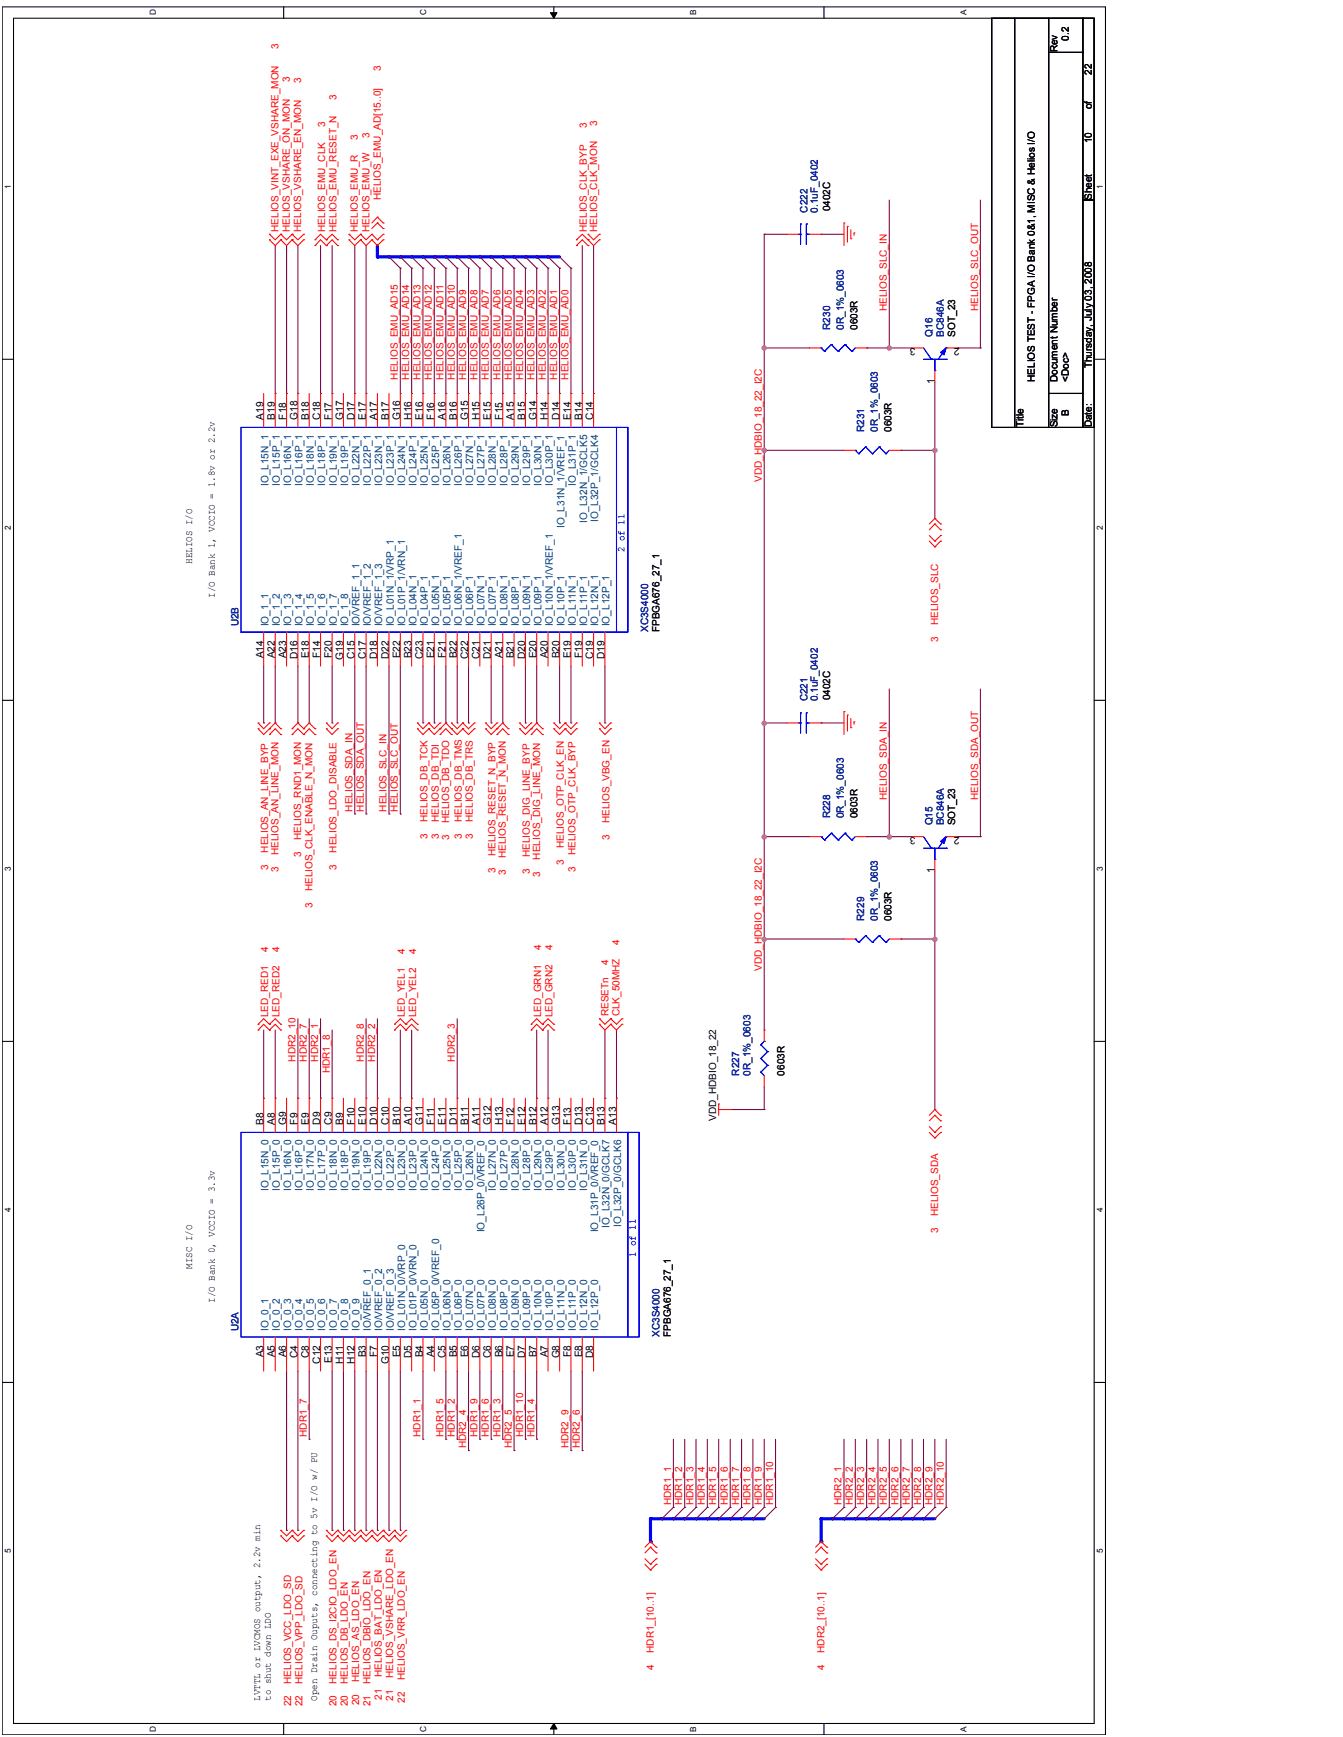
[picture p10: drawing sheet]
<svg xmlns="http://www.w3.org/2000/svg" width="216mm" height="279mm" viewBox="0 0 216 279" stroke-linecap="round" stroke-linejoin="round" font-family="sans-serif">
<defs><g id="words">
<g font-size="1.7">
<text x="147.2" y="56" transform="rotate(-180 147.2 56)">3</text>
<text x="154.3" y="56" transform="rotate(-180 154.3 56)">2</text>
<text x="150.2" y="61.8" transform="rotate(-90 150.2 61.8)">1</text>
<text x="42.3" y="67.5" transform="rotate(-90 42.3 67.5)">A19</text>
<text x="44.2" y="67.5" transform="rotate(-90 44.2 67.5)">B19</text>
<text x="46" y="67.5" transform="rotate(-90 46 67.5)">F18</text>
<text x="47.8" y="67.5" transform="rotate(-90 47.8 67.5)">G18</text>
<text x="49.7" y="67.5" transform="rotate(-90 49.7 67.5)">B18</text>
<text x="51.5" y="67.5" transform="rotate(-90 51.5 67.5)">C18</text>
<text x="53.3" y="67.5" transform="rotate(-90 53.3 67.5)">F17</text>
<text x="55.2" y="67.5" transform="rotate(-90 55.2 67.5)">G17</text>
<text x="57" y="67.5" transform="rotate(-90 57 67.5)">D17</text>
<text x="58.8" y="67.5" transform="rotate(-90 58.8 67.5)">E17</text>
<text x="60.6" y="67.5" transform="rotate(-90 60.6 67.5)">A17</text>
<text x="62.5" y="67.5" transform="rotate(-90 62.5 67.5)">B17</text>
<text x="64.3" y="67.5" transform="rotate(-90 64.3 67.5)">G16</text>
<text x="66.1" y="67.5" transform="rotate(-90 66.1 67.5)">H16</text>
<text x="68" y="67.5" transform="rotate(-90 68 67.5)">E16</text>
<text x="69.8" y="67.5" transform="rotate(-90 69.8 67.5)">F16</text>
<text x="71.6" y="67.5" transform="rotate(-90 71.6 67.5)">A16</text>
<text x="73.5" y="67.5" transform="rotate(-90 73.5 67.5)">B16</text>
<text x="75.3" y="67.5" transform="rotate(-90 75.3 67.5)">G15</text>
<text x="77.1" y="67.5" transform="rotate(-90 77.1 67.5)">H15</text>
<text x="78.9" y="67.5" transform="rotate(-90 78.9 67.5)">E15</text>
<text x="80.8" y="67.5" transform="rotate(-90 80.8 67.5)">F15</text>
<text x="82.6" y="67.5" transform="rotate(-90 82.6 67.5)">A15</text>
<text x="84.4" y="67.5" transform="rotate(-90 84.4 67.5)">B15</text>
<text x="86.2" y="67.5" transform="rotate(-90 86.2 67.5)">G14</text>
<text x="88.1" y="67.5" transform="rotate(-90 88.1 67.5)">H14</text>
<text x="89.9" y="67.5" transform="rotate(-90 89.9 67.5)">D14</text>
<text x="91.7" y="67.5" transform="rotate(-90 91.7 67.5)">E14</text>
<text x="93.6" y="67.5" transform="rotate(-90 93.6 67.5)">B14</text>
<text x="95.4" y="67.5" transform="rotate(-90 95.4 67.5)">C14</text>
<text x="42.3" y="105.9" transform="rotate(-90 42.3 105.9)">A14</text>
<text x="44.2" y="105.9" transform="rotate(-90 44.2 105.9)">A22</text>
<text x="46" y="105.9" transform="rotate(-90 46 105.9)">A23</text>
<text x="47.8" y="106" transform="rotate(-90 47.8 106)">D16</text>
<text x="49.7" y="105.9" transform="rotate(-90 49.7 105.9)">E18</text>
<text x="51.5" y="105.8" transform="rotate(-90 51.5 105.8)">F14</text>
<text x="53.3" y="105.8" transform="rotate(-90 53.3 105.8)">F20</text>
<text x="55.2" y="106.1" transform="rotate(-90 55.2 106.1)">G19</text>
<text x="57" y="106" transform="rotate(-90 57 106)">C15</text>
<text x="58.8" y="106" transform="rotate(-90 58.8 106)">C17</text>
<text x="60.6" y="106" transform="rotate(-90 60.6 106)">D18</text>
<text x="62.5" y="106" transform="rotate(-90 62.5 106)">D22</text>
<text x="64.3" y="105.9" transform="rotate(-90 64.3 105.9)">E22</text>
<text x="66.1" y="105.9" transform="rotate(-90 66.1 105.9)">B23</text>
<text x="68" y="106" transform="rotate(-90 68 106)">C23</text>
<text x="69.8" y="105.9" transform="rotate(-90 69.8 105.9)">E21</text>
<text x="71.6" y="105.8" transform="rotate(-90 71.6 105.8)">F21</text>
<text x="73.5" y="105.9" transform="rotate(-90 73.5 105.9)">B22</text>
<text x="75.3" y="106" transform="rotate(-90 75.3 106)">C22</text>
<text x="77.1" y="106" transform="rotate(-90 77.1 106)">C21</text>
<text x="78.9" y="106" transform="rotate(-90 78.9 106)">D21</text>
<text x="80.8" y="105.9" transform="rotate(-90 80.8 105.9)">A21</text>
<text x="82.6" y="105.9" transform="rotate(-90 82.6 105.9)">B21</text>
<text x="84.4" y="106" transform="rotate(-90 84.4 106)">D20</text>
<text x="86.2" y="105.9" transform="rotate(-90 86.2 105.9)">E20</text>
<text x="88.1" y="105.9" transform="rotate(-90 88.1 105.9)">A20</text>
<text x="89.9" y="105.9" transform="rotate(-90 89.9 105.9)">B20</text>
<text x="91.7" y="105.9" transform="rotate(-90 91.7 105.9)">E19</text>
<text x="93.6" y="105.8" transform="rotate(-90 93.6 105.8)">F19</text>
<text x="95.4" y="106" transform="rotate(-90 95.4 106)">C19</text>
<text x="97.2" y="106" transform="rotate(-90 97.2 106)">D19</text>
<text x="147.2" y="134.6" transform="rotate(-180 147.2 134.6)">3</text>
<text x="154.3" y="134.6" transform="rotate(-180 154.3 134.6)">2</text>
<text x="150.2" y="140.5" transform="rotate(-90 150.2 140.5)">1</text>
<text x="42.3" y="180.9" transform="rotate(-90 42.3 180.9)">B8</text>
<text x="44.2" y="180.9" transform="rotate(-90 44.2 180.9)">A8</text>
<text x="46" y="180.9" transform="rotate(-90 46 180.9)">G9</text>
<text x="47.8" y="180.9" transform="rotate(-90 47.8 180.9)">F9</text>
<text x="49.7" y="180.9" transform="rotate(-90 49.7 180.9)">E9</text>
<text x="51.5" y="180.9" transform="rotate(-90 51.5 180.9)">D9</text>
<text x="53.3" y="180.9" transform="rotate(-90 53.3 180.9)">C9</text>
<text x="55.2" y="180.9" transform="rotate(-90 55.2 180.9)">B9</text>
<text x="57" y="180.9" transform="rotate(-90 57 180.9)">F10</text>
<text x="58.8" y="180.9" transform="rotate(-90 58.8 180.9)">E10</text>
<text x="60.6" y="180.9" transform="rotate(-90 60.6 180.9)">D10</text>
<text x="62.5" y="180.9" transform="rotate(-90 62.5 180.9)">C10</text>
<text x="64.3" y="180.9" transform="rotate(-90 64.3 180.9)">B10</text>
<text x="66.1" y="180.9" transform="rotate(-90 66.1 180.9)">A10</text>
<text x="68" y="180.9" transform="rotate(-90 68 180.9)">G11</text>
<text x="69.8" y="180.9" transform="rotate(-90 69.8 180.9)">F11</text>
<text x="71.6" y="180.9" transform="rotate(-90 71.6 180.9)">E11</text>
<text x="73.5" y="180.9" transform="rotate(-90 73.5 180.9)">D11</text>
<text x="75.3" y="180.9" transform="rotate(-90 75.3 180.9)">B11</text>
<text x="77.1" y="180.9" transform="rotate(-90 77.1 180.9)">A11</text>
<text x="78.9" y="180.9" transform="rotate(-90 78.9 180.9)">G12</text>
<text x="80.8" y="180.9" transform="rotate(-90 80.8 180.9)">H13</text>
<text x="82.6" y="180.9" transform="rotate(-90 82.6 180.9)">F12</text>
<text x="84.4" y="180.9" transform="rotate(-90 84.4 180.9)">E12</text>
<text x="86.2" y="180.9" transform="rotate(-90 86.2 180.9)">B12</text>
<text x="88.1" y="180.9" transform="rotate(-90 88.1 180.9)">A12</text>
<text x="89.9" y="180.9" transform="rotate(-90 89.9 180.9)">G13</text>
<text x="91.7" y="180.9" transform="rotate(-90 91.7 180.9)">F13</text>
<text x="93.6" y="180.9" transform="rotate(-90 93.6 180.9)">D13</text>
<text x="95.4" y="180.9" transform="rotate(-90 95.4 180.9)">C13</text>
<text x="97.2" y="180.9" transform="rotate(-90 97.2 180.9)">B13</text>
<text x="99.1" y="180.9" transform="rotate(-90 99.1 180.9)">A13</text>
<text x="42.3" y="218.3" transform="rotate(-90 42.3 218.3)">A3</text>
<text x="44.2" y="218.3" transform="rotate(-90 44.2 218.3)">A5</text>
<text x="46" y="218.3" transform="rotate(-90 46 218.3)">A6</text>
<text x="47.8" y="218.4" transform="rotate(-90 47.8 218.4)">C4</text>
<text x="49.7" y="218.4" transform="rotate(-90 49.7 218.4)">C8</text>
<text x="51.5" y="219.4" transform="rotate(-90 51.5 219.4)">C12</text>
<text x="53.3" y="219.3" transform="rotate(-90 53.3 219.3)">E13</text>
<text x="55.2" y="219.4" transform="rotate(-90 55.2 219.4)">H11</text>
<text x="57" y="219.4" transform="rotate(-90 57 219.4)">H12</text>
<text x="58.8" y="218.3" transform="rotate(-90 58.8 218.3)">B3</text>
<text x="60.6" y="218.3" transform="rotate(-90 60.6 218.3)">F7</text>
<text x="62.5" y="219.4" transform="rotate(-90 62.5 219.4)">G10</text>
<text x="64.3" y="218.3" transform="rotate(-90 64.3 218.3)">E5</text>
<text x="66.1" y="218.4" transform="rotate(-90 66.1 218.4)">D5</text>
<text x="68" y="218.3" transform="rotate(-90 68 218.3)">B4</text>
<text x="69.8" y="218.3" transform="rotate(-90 69.8 218.3)">A4</text>
<text x="71.6" y="218.4" transform="rotate(-90 71.6 218.4)">C5</text>
<text x="73.5" y="218.3" transform="rotate(-90 73.5 218.3)">B5</text>
<text x="75.3" y="218.3" transform="rotate(-90 75.3 218.3)">E6</text>
<text x="77.1" y="218.4" transform="rotate(-90 77.1 218.4)">D6</text>
<text x="78.9" y="218.4" transform="rotate(-90 78.9 218.4)">C6</text>
<text x="80.8" y="218.3" transform="rotate(-90 80.8 218.3)">B6</text>
<text x="82.6" y="218.3" transform="rotate(-90 82.6 218.3)">E7</text>
<text x="84.4" y="218.4" transform="rotate(-90 84.4 218.4)">D7</text>
<text x="86.2" y="218.3" transform="rotate(-90 86.2 218.3)">B7</text>
<text x="88.1" y="218.3" transform="rotate(-90 88.1 218.3)">A7</text>
<text x="89.9" y="218.5" transform="rotate(-90 89.9 218.5)">G8</text>
<text x="91.7" y="218.3" transform="rotate(-90 91.7 218.3)">F8</text>
<text x="93.6" y="218.3" transform="rotate(-90 93.6 218.3)">E8</text>
<text x="95.4" y="218.4" transform="rotate(-90 95.4 218.4)">D8</text>
</g>
<g font-size="1.7" fill="#004080">
<text x="43.1" y="78.2" transform="rotate(-90 43.1 78.2)">IO_L15N_1</text>
<text x="45" y="78.1" transform="rotate(-90 45 78.1)">IO_L15P_1</text>
<text x="46.8" y="78.2" transform="rotate(-90 46.8 78.2)">IO_L16N_1</text>
<text x="48.7" y="78.1" transform="rotate(-90 48.7 78.1)">IO_L16P_1</text>
<text x="50.5" y="78.2" transform="rotate(-90 50.5 78.2)">IO_L18N_1</text>
<text x="52.3" y="78.1" transform="rotate(-90 52.3 78.1)">IO_L18P_1</text>
<text x="54.2" y="78.2" transform="rotate(-90 54.2 78.2)">IO_L19N_1</text>
<text x="56" y="78.1" transform="rotate(-90 56 78.1)">IO_L19P_1</text>
<text x="57.8" y="78.2" transform="rotate(-90 57.8 78.2)">IO_L22N_1</text>
<text x="59.6" y="78.1" transform="rotate(-90 59.6 78.1)">IO_L22P_1</text>
<text x="61.4" y="78.2" transform="rotate(-90 61.4 78.2)">IO_L23N_1</text>
<text x="63.3" y="78.1" transform="rotate(-90 63.3 78.1)">IO_L23P_1</text>
<text x="65.1" y="78.2" transform="rotate(-90 65.1 78.2)">IO_L24N_1</text>
<text x="66.9" y="78.1" transform="rotate(-90 66.9 78.1)">IO_L24P_1</text>
<text x="68.8" y="78.2" transform="rotate(-90 68.8 78.2)">IO_L25N_1</text>
<text x="70.6" y="78.1" transform="rotate(-90 70.6 78.1)">IO_L25P_1</text>
<text x="72.4" y="78.2" transform="rotate(-90 72.4 78.2)">IO_L26N_1</text>
<text x="74.3" y="78.1" transform="rotate(-90 74.3 78.1)">IO_L26P_1</text>
<text x="76.1" y="78.2" transform="rotate(-90 76.1 78.2)">IO_L27N_1</text>
<text x="77.9" y="78.1" transform="rotate(-90 77.9 78.1)">IO_L27P_1</text>
<text x="79.7" y="78.2" transform="rotate(-90 79.7 78.2)">IO_L28N_1</text>
<text x="81.6" y="78.1" transform="rotate(-90 81.6 78.1)">IO_L28P_1</text>
<text x="83.4" y="78.2" transform="rotate(-90 83.4 78.2)">IO_L29N_1</text>
<text x="85.2" y="78.1" transform="rotate(-90 85.2 78.1)">IO_L29P_1</text>
<text x="87" y="78.2" transform="rotate(-90 87 78.2)">IO_L30N_1</text>
<text x="88.9" y="78.1" transform="rotate(-90 88.9 78.1)">IO_L30P_1</text>
<text x="92.5" y="78.1" transform="rotate(-90 92.5 78.1)">IO_L31P_1</text>
<text x="96.2" y="84" transform="rotate(-90 96.2 84)">IO_L32P_1/GCLK4</text>
<text x="90.7" y="84.9" transform="rotate(-90 90.7 84.9)">IO_L31N_1/VREF_1</text>
<text x="94.4" y="84.1" transform="rotate(-90 94.4 84.1)">IO_L32N_1/GCLK5</text>
<text x="43.1" y="100.8" transform="rotate(-90 43.1 100.8)">IO_1_1</text>
<text x="45" y="100.8" transform="rotate(-90 45 100.8)">IO_1_2</text>
<text x="46.8" y="100.8" transform="rotate(-90 46.8 100.8)">IO_1_3</text>
<text x="48.7" y="100.8" transform="rotate(-90 48.7 100.8)">IO_1_4</text>
<text x="50.5" y="100.8" transform="rotate(-90 50.5 100.8)">IO_1_5</text>
<text x="52.3" y="100.8" transform="rotate(-90 52.3 100.8)">IO_1_6</text>
<text x="54.2" y="100.8" transform="rotate(-90 54.2 100.8)">IO_1_7</text>
<text x="56" y="100.8" transform="rotate(-90 56 100.8)">IO_1_8</text>
<text x="57.8" y="100.8" transform="rotate(-90 57.8 100.8)">IO/VREF_1_1</text>
<text x="59.6" y="100.8" transform="rotate(-90 59.6 100.8)">IO/VREF_1_2</text>
<text x="61.4" y="100.8" transform="rotate(-90 61.4 100.8)">IO/VREF_1_3</text>
<text x="63.3" y="100.8" transform="rotate(-90 63.3 100.8)">IO_L01N_1/VRP_1</text>
<text x="65.1" y="100.8" transform="rotate(-90 65.1 100.8)">IO_L01P_1/VRN_1</text>
<text x="66.9" y="100.8" transform="rotate(-90 66.9 100.8)">IO_L04N_1</text>
<text x="68.8" y="100.8" transform="rotate(-90 68.8 100.8)">IO_L04P_1</text>
<text x="70.6" y="100.8" transform="rotate(-90 70.6 100.8)">IO_L05N_1</text>
<text x="72.4" y="100.8" transform="rotate(-90 72.4 100.8)">IO_L05P_1</text>
<text x="74.3" y="100.8" transform="rotate(-90 74.3 100.8)">IO_L06N_1/VREF_1</text>
<text x="76.1" y="100.8" transform="rotate(-90 76.1 100.8)">IO_L06P_1</text>
<text x="77.9" y="100.8" transform="rotate(-90 77.9 100.8)">IO_L07N_1</text>
<text x="79.7" y="100.8" transform="rotate(-90 79.7 100.8)">IO_L07P_1</text>
<text x="81.6" y="100.8" transform="rotate(-90 81.6 100.8)">IO_L08N_1</text>
<text x="83.4" y="100.8" transform="rotate(-90 83.4 100.8)">IO_L08P_1</text>
<text x="85.2" y="100.8" transform="rotate(-90 85.2 100.8)">IO_L09N_1</text>
<text x="87" y="100.8" transform="rotate(-90 87 100.8)">IO_L09P_1</text>
<text x="88.9" y="100.8" transform="rotate(-90 88.9 100.8)">IO_L10N_1/VREF_1</text>
<text x="90.7" y="100.8" transform="rotate(-90 90.7 100.8)">IO_L10P_1</text>
<text x="92.5" y="100.8" transform="rotate(-90 92.5 100.8)">IO_L11N_1</text>
<text x="94.4" y="100.8" transform="rotate(-90 94.4 100.8)">IO_L11P_1</text>
<text x="96.2" y="100.8" transform="rotate(-90 96.2 100.8)">IO_L12N_1</text>
<text x="98" y="100.8" transform="rotate(-90 98 100.8)">IO_L12P_1</text>
<text x="43.1" y="191.6" transform="rotate(-90 43.1 191.6)">IO_L15N_0</text>
<text x="45" y="191.5" transform="rotate(-90 45 191.5)">IO_L15P_0</text>
<text x="46.8" y="191.6" transform="rotate(-90 46.8 191.6)">IO_L16N_0</text>
<text x="48.7" y="191.5" transform="rotate(-90 48.7 191.5)">IO_L16P_0</text>
<text x="50.5" y="191.6" transform="rotate(-90 50.5 191.6)">IO_L17N_0</text>
<text x="52.3" y="191.5" transform="rotate(-90 52.3 191.5)">IO_L17P_0</text>
<text x="54.2" y="191.6" transform="rotate(-90 54.2 191.6)">IO_L18N_0</text>
<text x="56" y="191.5" transform="rotate(-90 56 191.5)">IO_L18P_0</text>
<text x="57.8" y="191.6" transform="rotate(-90 57.8 191.6)">IO_L19N_0</text>
<text x="59.6" y="191.5" transform="rotate(-90 59.6 191.5)">IO_L19P_0</text>
<text x="61.4" y="191.6" transform="rotate(-90 61.4 191.6)">IO_L22N_0</text>
<text x="63.3" y="191.5" transform="rotate(-90 63.3 191.5)">IO_L22P_0</text>
<text x="65.1" y="191.6" transform="rotate(-90 65.1 191.6)">IO_L23N_0</text>
<text x="66.9" y="191.5" transform="rotate(-90 66.9 191.5)">IO_L23P_0</text>
<text x="68.8" y="191.6" transform="rotate(-90 68.8 191.6)">IO_L24N_0</text>
<text x="70.6" y="191.5" transform="rotate(-90 70.6 191.5)">IO_L24P_0</text>
<text x="72.4" y="191.6" transform="rotate(-90 72.4 191.6)">IO_L25N_0</text>
<text x="74.3" y="191.5" transform="rotate(-90 74.3 191.5)">IO_L25P_0</text>
<text x="76.1" y="191.6" transform="rotate(-90 76.1 191.6)">IO_L26N_0</text>
<text x="79.7" y="191.6" transform="rotate(-90 79.7 191.6)">IO_L27N_0</text>
<text x="81.6" y="191.5" transform="rotate(-90 81.6 191.5)">IO_L27P_0</text>
<text x="83.4" y="191.6" transform="rotate(-90 83.4 191.6)">IO_L28N_0</text>
<text x="85.2" y="191.5" transform="rotate(-90 85.2 191.5)">IO_L28P_0</text>
<text x="87" y="191.6" transform="rotate(-90 87 191.6)">IO_L29N_0</text>
<text x="88.9" y="191.5" transform="rotate(-90 88.9 191.5)">IO_L29P_0</text>
<text x="90.7" y="191.6" transform="rotate(-90 90.7 191.6)">IO_L30N_0</text>
<text x="92.5" y="191.5" transform="rotate(-90 92.5 191.5)">IO_L30P_0</text>
<text x="94.4" y="191.6" transform="rotate(-90 94.4 191.6)">IO_L31N_0</text>
<text x="98" y="197.5" transform="rotate(-90 98 197.5)">IO_L32N_0/GCLK7</text>
<text x="99.9" y="197.4" transform="rotate(-90 99.9 197.4)">IO_L32P_0/GCLK6</text>
<text x="77.9" y="198.2" transform="rotate(-90 77.9 198.2)">IO_L26P_0/VREF_0</text>
<text x="96.2" y="198.2" transform="rotate(-90 96.2 198.2)">IO_L31P_0/VREF_0</text>
<text x="43.1" y="214.1" transform="rotate(-90 43.1 214.1)">IO_0_1</text>
<text x="45" y="214.1" transform="rotate(-90 45 214.1)">IO_0_2</text>
<text x="46.8" y="214.1" transform="rotate(-90 46.8 214.1)">IO_0_3</text>
<text x="48.7" y="214.1" transform="rotate(-90 48.7 214.1)">IO_0_4</text>
<text x="50.5" y="214.1" transform="rotate(-90 50.5 214.1)">IO_0_5</text>
<text x="52.3" y="214.1" transform="rotate(-90 52.3 214.1)">IO_0_6</text>
<text x="54.2" y="214.1" transform="rotate(-90 54.2 214.1)">IO_0_7</text>
<text x="56" y="214.1" transform="rotate(-90 56 214.1)">IO_0_8</text>
<text x="57.8" y="214.1" transform="rotate(-90 57.8 214.1)">IO_0_9</text>
<text x="59.6" y="214.1" transform="rotate(-90 59.6 214.1)">IO/VREF_0_1</text>
<text x="61.4" y="214.1" transform="rotate(-90 61.4 214.1)">IO/VREF_0_2</text>
<text x="63.3" y="214.1" transform="rotate(-90 63.3 214.1)">IO/VREF_0_3</text>
<text x="65.1" y="214.1" transform="rotate(-90 65.1 214.1)">IO_L01N_0/VRP_0</text>
<text x="66.9" y="214.1" transform="rotate(-90 66.9 214.1)">IO_L01P_0/VRN_0</text>
<text x="68.8" y="214.1" transform="rotate(-90 68.8 214.1)">IO_L05N_0</text>
<text x="70.6" y="214.1" transform="rotate(-90 70.6 214.1)">IO_L05P_0/VREF_0</text>
<text x="72.4" y="214.1" transform="rotate(-90 72.4 214.1)">IO_L06N_0</text>
<text x="74.3" y="214.1" transform="rotate(-90 74.3 214.1)">IO_L06P_0</text>
<text x="76.1" y="214.1" transform="rotate(-90 76.1 214.1)">IO_L07N_0</text>
<text x="77.9" y="214.1" transform="rotate(-90 77.9 214.1)">IO_L07P_0</text>
<text x="79.7" y="214.1" transform="rotate(-90 79.7 214.1)">IO_L08N_0</text>
<text x="81.6" y="214.1" transform="rotate(-90 81.6 214.1)">IO_L08P_0</text>
<text x="83.4" y="214.1" transform="rotate(-90 83.4 214.1)">IO_L09N_0</text>
<text x="85.2" y="214.1" transform="rotate(-90 85.2 214.1)">IO_L09P_0</text>
<text x="87" y="214.1" transform="rotate(-90 87 214.1)">IO_L10N_0</text>
<text x="88.9" y="214.1" transform="rotate(-90 88.9 214.1)">IO_L10P_0</text>
<text x="90.7" y="214.1" transform="rotate(-90 90.7 214.1)">IO_L11N_0</text>
<text x="92.5" y="214.1" transform="rotate(-90 92.5 214.1)">IO_L11P_0</text>
<text x="94.4" y="214.1" transform="rotate(-90 94.4 214.1)">IO_L12N_0</text>
<text x="96.2" y="214.1" transform="rotate(-90 96.2 214.1)">IO_L12P_0</text>
</g>
<g font-size="1.6" fill="#f00">
<text x="44.8" y="7.9" transform="rotate(-90 44.8 7.9)">3</text>
<text x="61.2" y="11.4" transform="rotate(-90 61.2 11.4)">3</text>
<text x="46.6" y="13.2" transform="rotate(-90 46.6 13.2)">3</text>
<text x="48.4" y="13.3" transform="rotate(-90 48.4 13.3)">3</text>
<text x="54.1" y="16.1" transform="rotate(-90 54.1 16.1)">3</text>
<text x="52.2" y="20.5" transform="rotate(-90 52.2 20.5)">3</text>
<text x="57.5" y="22.5" transform="rotate(-90 57.5 22.5)">3</text>
<text x="59.4" y="22.1" transform="rotate(-90 59.4 22.1)">3</text>
<text x="94.3" y="20.7" transform="rotate(-90 94.3 20.7)">3</text>
<text x="96" y="20.3" transform="rotate(-90 96 20.3)">3</text>
<text x="61.2" y="32.2" transform="rotate(-90 61.2 32.2)">HELIOS_EMU_AD[15..0]</text>
<text x="44.8" y="37.3" transform="rotate(-90 44.8 37.3)">HELIOS_VINT_EXE_VSHARE_MON</text>
<text x="46.6" y="37.3" transform="rotate(-90 46.6 37.3)">HELIOS_VSHARE_ON_MON</text>
<text x="48.4" y="37.3" transform="rotate(-90 48.4 37.3)">HELIOS_VSHARE_EN_MON</text>
<text x="52.2" y="37.3" transform="rotate(-90 52.2 37.3)">HELIOS_EMU_CLK</text>
<text x="54.1" y="37.3" transform="rotate(-90 54.1 37.3)">HELIOS_EMU_RESET_N</text>
<text x="57.5" y="37.3" transform="rotate(-90 57.5 37.3)">HELIOS_EMU_R</text>
<text x="59.4" y="37.3" transform="rotate(-90 59.4 37.3)">HELIOS_EMU_W</text>
<text x="94.3" y="37.3" transform="rotate(-90 94.3 37.3)">HELIOS_CLK_BYP</text>
<text x="96" y="37.3" transform="rotate(-90 96 37.3)">HELIOS_CLK_MON</text>
<text x="142.6" y="50.1" transform="rotate(-90 142.6 50.1)">HELIOS_SLC_IN</text>
<text x="157.2" y="50.1" transform="rotate(-90 157.2 50.1)">HELIOS_SLC_OUT</text>
<text x="64" y="61" transform="rotate(-90 64 61)">HELIOS_EMU_AD15</text>
<text x="65.8" y="61" transform="rotate(-90 65.8 61)">HELIOS_EMU_AD14</text>
<text x="67.6" y="61" transform="rotate(-90 67.6 61)">HELIOS_EMU_AD13</text>
<text x="69.4" y="61" transform="rotate(-90 69.4 61)">HELIOS_EMU_AD12</text>
<text x="71.3" y="61" transform="rotate(-90 71.3 61)">HELIOS_EMU_AD11</text>
<text x="73.1" y="61" transform="rotate(-90 73.1 61)">HELIOS_EMU_AD10</text>
<text x="74.9" y="61" transform="rotate(-90 74.9 61)">HELIOS_EMU_AD9</text>
<text x="76.8" y="61" transform="rotate(-90 76.8 61)">HELIOS_EMU_AD8</text>
<text x="78.6" y="61" transform="rotate(-90 78.6 61)">HELIOS_EMU_AD7</text>
<text x="80.4" y="61" transform="rotate(-90 80.4 61)">HELIOS_EMU_AD6</text>
<text x="82.3" y="61" transform="rotate(-90 82.3 61)">HELIOS_EMU_AD5</text>
<text x="84.1" y="61" transform="rotate(-90 84.1 61)">HELIOS_EMU_AD4</text>
<text x="85.9" y="61" transform="rotate(-90 85.9 61)">HELIOS_EMU_AD3</text>
<text x="87.7" y="61" transform="rotate(-90 87.7 61)">HELIOS_EMU_AD2</text>
<text x="89.6" y="61" transform="rotate(-90 89.6 61)">HELIOS_EMU_AD1</text>
<text x="91.4" y="61" transform="rotate(-90 91.4 61)">HELIOS_EMU_AD0</text>
<text x="122.5" y="77.5" transform="rotate(-90 122.5 77.5)">VDD_HDBIO_18_22_I2C</text>
<text x="150.8" y="100.6" transform="rotate(-90 150.8 100.6)">HELIOS_SLC</text>
<text x="150.8" y="103.3" transform="rotate(-90 150.8 103.3)">3</text>
<text x="56.7" y="130.6" transform="rotate(-90 56.7 130.6)">HELIOS_SDA_IN</text>
<text x="58.5" y="130.6" transform="rotate(-90 58.5 130.6)">HELIOS_SDA_OUT</text>
<text x="62.2" y="130.6" transform="rotate(-90 62.2 130.6)">HELIOS_SLC_IN</text>
<text x="64" y="130.6" transform="rotate(-90 64 130.6)">HELIOS_SLC_OUT</text>
<text x="142.6" y="128.7" transform="rotate(-90 142.6 128.7)">HELIOS_SDA_IN</text>
<text x="157.2" y="128.7" transform="rotate(-90 157.2 128.7)">HELIOS_SDA_OUT</text>
<text x="43.1" y="137.2" transform="rotate(-90 43.1 137.2)">HELIOS_AN_LINE_BYP</text>
<text x="44.8" y="137.5" transform="rotate(-90 44.8 137.5)">HELIOS_AN_LINE_MON</text>
<text x="48.4" y="137.9" transform="rotate(-90 48.4 137.9)">3</text>
<text x="48.4" y="135.1" transform="rotate(-90 48.4 135.1)">HELIOS_RND1_MON</text>
<text x="54.1" y="137.2" transform="rotate(-90 54.1 137.2)">HELIOS_LDO_DISABLE</text>
<text x="68.7" y="135" transform="rotate(-90 68.7 135)">3</text>
<text x="68.7" y="132.2" transform="rotate(-90 68.7 132.2)">HELIOS_DB_TCK</text>
<text x="70.5" y="135" transform="rotate(-90 70.5 135)">3</text>
<text x="70.5" y="132.2" transform="rotate(-90 70.5 132.2)">HELIOS_DB_TDI</text>
<text x="72.2" y="135.1" transform="rotate(-90 72.2 135.1)">3</text>
<text x="72.2" y="132.4" transform="rotate(-90 72.2 132.4)">HELIOS_DB_TDO</text>
<text x="74.2" y="135" transform="rotate(-90 74.2 135)">3</text>
<text x="74.2" y="132.2" transform="rotate(-90 74.2 132.2)">HELIOS_DB_TMS</text>
<text x="76" y="135" transform="rotate(-90 76 135)">3</text>
<text x="76" y="132.2" transform="rotate(-90 76 132.2)">HELIOS_DB_TRS</text>
<text x="79.7" y="137.7" transform="rotate(-90 79.7 137.7)">HELIOS_RESET_N_BYP</text>
<text x="85.2" y="137.9" transform="rotate(-90 85.2 137.9)">HELIOS_DIG_LINE_BYP</text>
<text x="90.6" y="136.4" transform="rotate(-90 90.6 136.4)">HELIOS_OTP_CLK_EN</text>
<text x="92.5" y="137.5" transform="rotate(-90 92.5 137.5)">HELIOS_OTP_CLK_BYP</text>
<text x="98" y="135.1" transform="rotate(-90 98 135.1)">3</text>
<text x="98" y="132.4" transform="rotate(-90 98 132.4)">HELIOS_VBG_EN</text>
<text x="43.1" y="139.9" transform="rotate(-90 43.1 139.9)">3</text>
<text x="44.8" y="140.2" transform="rotate(-90 44.8 140.2)">3</text>
<text x="50.3" y="143.4" transform="rotate(-90 50.3 143.4)">HELIOS_CLK_ENABLE_N_MON</text>
<text x="54.1" y="139.9" transform="rotate(-90 54.1 139.9)">3</text>
<text x="79.7" y="140.5" transform="rotate(-90 79.7 140.5)">3</text>
<text x="81.3" y="140.8" transform="rotate(-90 81.3 140.8)">3</text>
<text x="81.3" y="138" transform="rotate(-90 81.3 138)">HELIOS_RESET_N_MON</text>
<text x="85.2" y="140.6" transform="rotate(-90 85.2 140.6)">3</text>
<text x="86.8" y="141" transform="rotate(-90 86.8 141)">3</text>
<text x="86.8" y="138.3" transform="rotate(-90 86.8 138.3)">HELIOS_DIG_LINE_MON</text>
<text x="90.6" y="139.1" transform="rotate(-90 90.6 139.1)">3</text>
<text x="92.5" y="140.2" transform="rotate(-90 92.5 140.2)">3</text>
<text x="50.3" y="146.1" transform="rotate(-90 50.3 146.1)">3</text>
<text x="43.1" y="153.1" transform="rotate(-90 43.1 153.1)">4</text>
<text x="44.9" y="153.1" transform="rotate(-90 44.9 153.1)">4</text>
<text x="65.1" y="153.4" transform="rotate(-90 65.1 153.4)">4</text>
<text x="66.9" y="153.4" transform="rotate(-90 66.9 153.4)">4</text>
<text x="87" y="152.9" transform="rotate(-90 87 152.9)">4</text>
<text x="88.8" y="152.9" transform="rotate(-90 88.8 152.9)">4</text>
<text x="97.8" y="155.3" transform="rotate(-90 97.8 155.3)">4</text>
<text x="99.6" y="152" transform="rotate(-90 99.6 152)">4</text>
<text x="122.5" y="156.2" transform="rotate(-90 122.5 156.2)">VDD_HDBIO_18_22_I2C</text>
<text x="43.1" y="163.7" transform="rotate(-90 43.1 163.7)">LED_RED1</text>
<text x="44.9" y="163.7" transform="rotate(-90 44.9 163.7)">LED_RED2</text>
<text x="65.1" y="163.7" transform="rotate(-90 65.1 163.7)">LED_YEL1</text>
<text x="66.9" y="163.7" transform="rotate(-90 66.9 163.7)">LED_YEL2</text>
<text x="87" y="163.7" transform="rotate(-90 87 163.7)">LED_GRN1</text>
<text x="88.8" y="163.7" transform="rotate(-90 88.8 163.7)">LED_GRN2</text>
<text x="97.8" y="163.5" transform="rotate(-90 97.8 163.5)">RESETn</text>
<text x="99.6" y="163.5" transform="rotate(-90 99.6 163.5)">CLK_50MHZ</text>
<text x="47.5" y="170.8" transform="rotate(-90 47.5 170.8)">HDR2_10</text>
<text x="49.3" y="170.8" transform="rotate(-90 49.3 170.8)">HDR2_7</text>
<text x="51.1" y="170.8" transform="rotate(-90 51.1 170.8)">HDR2_1</text>
<text x="53" y="172.6" transform="rotate(-90 53 172.6)">HDR1_8</text>
<text x="58.5" y="170.8" transform="rotate(-90 58.5 170.8)">HDR2_8</text>
<text x="60.3" y="170.8" transform="rotate(-90 60.3 170.8)">HDR2_2</text>
<text x="73.1" y="170.8" transform="rotate(-90 73.1 170.8)">HDR2_3</text>
<text x="150.8" y="195.7" transform="rotate(-90 150.8 195.7)">HELIOS_SDA</text>
<text x="150.8" y="198.4" transform="rotate(-90 150.8 198.4)">3</text>
<text x="49.3" y="231.1" transform="rotate(-90 49.3 231.1)">HDR1_7</text>
<text x="67.6" y="231.1" transform="rotate(-90 67.6 231.1)">HDR1_1</text>
<text x="71.3" y="231.1" transform="rotate(-90 71.3 231.1)">HDR1_5</text>
<text x="73.1" y="231.1" transform="rotate(-90 73.1 231.1)">HDR1_2</text>
<text x="74.9" y="232.9" transform="rotate(-90 74.9 232.9)">HDR2_4</text>
<text x="76.8" y="231.1" transform="rotate(-90 76.8 231.1)">HDR1_9</text>
<text x="78.6" y="231.1" transform="rotate(-90 78.6 231.1)">HDR1_6</text>
<text x="80.4" y="231.1" transform="rotate(-90 80.4 231.1)">HDR1_3</text>
<text x="82.3" y="232.9" transform="rotate(-90 82.3 232.9)">HDR2_5</text>
<text x="84.1" y="231.1" transform="rotate(-90 84.1 231.1)">HDR1_10</text>
<text x="85.9" y="231.1" transform="rotate(-90 85.9 231.1)">HDR1_4</text>
<text x="91.4" y="232.9" transform="rotate(-90 91.4 232.9)">HDR2_9</text>
<text x="93.2" y="232.9" transform="rotate(-90 93.2 232.9)">HDR2_6</text>
<text x="107.9" y="242.1" transform="rotate(-90 107.9 242.1)">HDR1_1</text>
<text x="109.7" y="242.1" transform="rotate(-90 109.7 242.1)">HDR1_2</text>
<text x="111.5" y="242.1" transform="rotate(-90 111.5 242.1)">HDR1_3</text>
<text x="113.3" y="242.1" transform="rotate(-90 113.3 242.1)">HDR1_4</text>
<text x="115.2" y="242.1" transform="rotate(-90 115.2 242.1)">HDR1_5</text>
<text x="117" y="242.1" transform="rotate(-90 117 242.1)">HDR1_6</text>
<text x="118.8" y="242.1" transform="rotate(-90 118.8 242.1)">HDR1_7</text>
<text x="120.7" y="242.1" transform="rotate(-90 120.7 242.1)">HDR1_8</text>
<text x="122.5" y="242.1" transform="rotate(-90 122.5 242.1)">HDR1_9</text>
<text x="124.3" y="242.1" transform="rotate(-90 124.3 242.1)">HDR1_10</text>
<text x="135.3" y="242.1" transform="rotate(-90 135.3 242.1)">HDR2_1</text>
<text x="137.1" y="242.1" transform="rotate(-90 137.1 242.1)">HDR2_2</text>
<text x="138.9" y="242.1" transform="rotate(-90 138.9 242.1)">HDR2_3</text>
<text x="140.8" y="242.1" transform="rotate(-90 140.8 242.1)">HDR2_4</text>
<text x="142.6" y="242.1" transform="rotate(-90 142.6 242.1)">HDR2_5</text>
<text x="144.4" y="242.1" transform="rotate(-90 144.4 242.1)">HDR2_6</text>
<text x="146.3" y="242.1" transform="rotate(-90 146.3 242.1)">HDR2_7</text>
<text x="148.1" y="242.1" transform="rotate(-90 148.1 242.1)">HDR2_8</text>
<text x="149.9" y="242.1" transform="rotate(-90 149.9 242.1)">HDR2_9</text>
<text x="151.7" y="242.1" transform="rotate(-90 151.7 242.1)">HDR2_10</text>
<text x="61.4" y="269.7" transform="rotate(-90 61.4 269.7)">HELIOS_BAT_LDO_EN</text>
<text x="63.2" y="269.9" transform="rotate(-90 63.2 269.9)">HELIOS_VSHARE_LDO_EN</text>
<text x="105.1" y="268.6" transform="rotate(-90 105.1 268.6)">4</text>
<text x="105.1" y="265.9" transform="rotate(-90 105.1 265.9)">HDR1_[10..1]</text>
<text x="132.5" y="268.6" transform="rotate(-90 132.5 268.6)">4</text>
<text x="132.5" y="265.9" transform="rotate(-90 132.5 265.9)">HDR2_[10..1]</text>
<text x="46.8" y="274.5" transform="rotate(-90 46.8 274.5)">22</text>
<text x="46.8" y="270.8" transform="rotate(-90 46.8 270.8)">HELIOS_VCC_LDO_SD</text>
<text x="48.6" y="274.5" transform="rotate(-90 48.6 274.5)">22</text>
<text x="48.6" y="270.8" transform="rotate(-90 48.6 270.8)">HELIOS_VPP_LDO_SD</text>
<text x="54.1" y="274.5" transform="rotate(-90 54.1 274.5)">20</text>
<text x="54.1" y="270.8" transform="rotate(-90 54.1 270.8)">HELIOS_DS_I2CIO_LDO_EN</text>
<text x="55.9" y="274.5" transform="rotate(-90 55.9 274.5)">20</text>
<text x="55.9" y="270.8" transform="rotate(-90 55.9 270.8)">HELIOS_DB_LDO_EN</text>
<text x="57.8" y="274.3" transform="rotate(-90 57.8 274.3)">20</text>
<text x="57.8" y="270.6" transform="rotate(-90 57.8 270.6)">HELIOS_AS_LDO_EN</text>
<text x="59.6" y="274.5" transform="rotate(-90 59.6 274.5)">21</text>
<text x="59.6" y="270.8" transform="rotate(-90 59.6 270.8)">HELIOS_DBIO_LDO_EN</text>
<text x="61.4" y="273.4" transform="rotate(-90 61.4 273.4)">21</text>
<text x="63.2" y="273.6" transform="rotate(-90 63.2 273.6)">21</text>
<text x="65.1" y="273.9" transform="rotate(-90 65.1 273.9)">22</text>
<text x="65.1" y="270.3" transform="rotate(-90 65.1 270.3)">HELIOS_VRR_LDO_EN</text>
</g>
<g font-size="1.6">
<text x="170" y="8.4" transform="rotate(-90 170 8.4)">Rev</text>
<text x="171.8" y="6.6" transform="rotate(-90 171.8 6.6)">0.2</text>
<text x="175.5" y="17.6" transform="rotate(-90 175.5 17.6)">of</text>
<text x="175.5" y="12.1" transform="rotate(-90 175.5 12.1)">22</text>
<text x="175.5" y="23" transform="rotate(-90 175.5 23)">10</text>
<text x="133.4" y="34" transform="rotate(-90 133.4 34)">0402C</text>
<text x="175.5" y="32.2" transform="rotate(-90 175.5 32.2)">Sheet</text>
<text x="137.8" y="53" transform="rotate(-90 137.8 53)">0603R</text>
<text x="153.5" y="54.1" transform="rotate(-90 153.5 54.1)">SOT_23</text>
<text x="175.5" y="59.3" transform="rotate(-90 175.5 59.3)">Thursday, July 03, 2008</text>
<text x="166.4" y="61.4" transform="rotate(-90 166.4 61.4)">HELIOS TEST - FPGA I/O Bank 0&amp;1, MISC &amp; Helios I/O</text>
<text x="170" y="61.4" transform="rotate(-90 170 61.4)">Document Number</text>
<text x="171.8" y="61.4" transform="rotate(-90 171.8 61.4)">&lt;Doc&gt;</text>
<text x="143.3" y="69.5" transform="rotate(-90 143.3 69.5)">0603R</text>
<text x="164.6" y="68.8" transform="rotate(-90 164.6 68.8)">Title</text>
<text x="170" y="68.8" transform="rotate(-90 170 68.8)">Size</text>
<text x="171.8" y="66.9" transform="rotate(-90 171.8 66.9)">B</text>
<text x="175.5" y="68.8" transform="rotate(-90 175.5 68.8)">Date:</text>
<text x="30.9" y="90.7" transform="rotate(-90 30.9 90.7)">HELIOS I/O</text>
<text x="34.5" y="96.2" transform="rotate(-90 34.5 96.2)">I/O Bank 1, VCCIO = 1.8v or 2.2v</text>
<text x="106" y="101.7" transform="rotate(-90 106 101.7)">FPBGA676_27_1</text>
<text x="133.4" y="112.6" transform="rotate(-90 133.4 112.6)">0402C</text>
<text x="137.8" y="131.7" transform="rotate(-90 137.8 131.7)">0603R</text>
<text x="153.5" y="132.8" transform="rotate(-90 153.5 132.8)">SOT_23</text>
<text x="143.3" y="148.1" transform="rotate(-90 143.3 148.1)">0603R</text>
<text x="126.1" y="173" transform="rotate(-90 126.1 173)">0603R</text>
<text x="115.2" y="180.3" transform="rotate(-90 115.2 180.3)">VDD_HDBIO_18_22</text>
<text x="30.9" y="204.1" transform="rotate(-90 30.9 204.1)">MISC I/O</text>
<text x="34.5" y="209.6" transform="rotate(-90 34.5 209.6)">I/O Bank 0, VCCIO = 3.3v</text>
<text x="107.8" y="215" transform="rotate(-90 107.8 215)">FPBGA676_27_1</text>
<text x="41.8" y="273.6" transform="rotate(-90 41.8 273.6)">LVTTL or LVCMOS output, 2.2v min</text>
<text x="43.5" y="273.6" transform="rotate(-90 43.5 273.6)">to shut down LDO</text>
<text x="51" y="273.6" transform="rotate(-90 51 273.6)">Open Drain Ouputs, connecting to 5v I/O w/ PU</text>
</g>
<g font-size="1.6" fill="#000080">
<text x="129.8" y="34.2" transform="rotate(-90 129.8 34.2)">C222</text>
<text x="131.4" y="34.2" transform="rotate(-90 131.4 34.2)">0.1uF_0402</text>
<text x="133.4" y="53" transform="rotate(-90 133.4 53)">R230</text>
<text x="135.6" y="53" transform="rotate(-90 135.6 53)">0R_1%_0603</text>
<text x="149.9" y="54.1" transform="rotate(-90 149.9 54.1)">Q16</text>
<text x="151.7" y="54.1" transform="rotate(-90 151.7 54.1)">BC846A</text>
<text x="138.9" y="69.5" transform="rotate(-90 138.9 69.5)">R231</text>
<text x="141.1" y="69.5" transform="rotate(-90 141.1 69.5)">0R_1%_0603</text>
<text x="38.4" y="100.8" transform="rotate(-90 38.4 100.8)">U2B</text>
<text x="104.2" y="101.7" transform="rotate(-90 104.2 101.7)">XC3S4000</text>
<text x="129.8" y="112.8" transform="rotate(-90 129.8 112.8)">C221</text>
<text x="131.4" y="112.8" transform="rotate(-90 131.4 112.8)">0.1uF_0402</text>
<text x="133.4" y="131.7" transform="rotate(-90 133.4 131.7)">R228</text>
<text x="135.6" y="131.7" transform="rotate(-90 135.6 131.7)">0R_1%_0603</text>
<text x="149.9" y="132.8" transform="rotate(-90 149.9 132.8)">Q15</text>
<text x="151.7" y="132.8" transform="rotate(-90 151.7 132.8)">BC846A</text>
<text x="138.9" y="148.1" transform="rotate(-90 138.9 148.1)">R229</text>
<text x="141.1" y="148.1" transform="rotate(-90 141.1 148.1)">0R_1%_0603</text>
<text x="118.8" y="173" transform="rotate(-90 118.8 173)">R227</text>
<text x="120.7" y="173" transform="rotate(-90 120.7 173)">0R_1%_0603</text>
<text x="38.4" y="214.2" transform="rotate(-90 38.4 214.2)">U2A</text>
<text x="106" y="215" transform="rotate(-90 106 215)">XC3S4000</text>
</g>
<g font-size="1.6" fill="#00f">
<text x="100.4" y="88.9" transform="rotate(-90 100.4 88.9)">2 of 11</text>
<text x="102.2" y="202.3" transform="rotate(-90 102.2 202.3)">1 of 11</text>
</g>
<g font-size="1.3">
<text x="25.1" y="2.5" transform="rotate(-90 25.1 2.5)">D</text>
<text x="68.5" y="2.5" transform="rotate(-90 68.5 2.5)">C</text>
<text x="111.9" y="2.5" transform="rotate(-90 111.9 2.5)">B</text>
<text x="155.4" y="2.5" transform="rotate(-90 155.4 2.5)">A</text>
<text x="1.7" y="30.4" transform="rotate(-90 1.7 30.4)">1</text>
<text x="177.3" y="30.4" transform="rotate(-90 177.3 30.4)">1</text>
<text x="1.7" y="85.2" transform="rotate(-90 1.7 85.2)">2</text>
<text x="177.3" y="85.2" transform="rotate(-90 177.3 85.2)">2</text>
<text x="1.7" y="140.1" transform="rotate(-90 1.7 140.1)">3</text>
<text x="177.3" y="140.1" transform="rotate(-90 177.3 140.1)">3</text>
<text x="1.7" y="194.9" transform="rotate(-90 1.7 194.9)">4</text>
<text x="177.3" y="194.9" transform="rotate(-90 177.3 194.9)">4</text>
<text x="1.7" y="249.8" transform="rotate(-90 1.7 249.8)">5</text>
<text x="177.3" y="249.8" transform="rotate(-90 177.3 249.8)">5</text>
<text x="25.1" y="278.6" transform="rotate(-90 25.1 278.6)">D</text>
<text x="68.5" y="278.6" transform="rotate(-90 68.5 278.6)">C</text>
<text x="111.9" y="278.6" transform="rotate(-90 111.9 278.6)">B</text>
<text x="155.4" y="278.6" transform="rotate(-90 155.4 278.6)">A</text>
</g>
</g></defs>
<path d="M.4 1.1h177.3v277.9h-177.3zM2.2 2.9h173.7v274.3h-173.7z" fill="none" stroke="#000" stroke-width=".17"/>
<g fill="#fff">
<path d="M.6 249.1h1.4v.7h-1.4z"/>
<path d="M176.1 249.1h1.5v.7h-1.5z"/>
</g>
<path d="M.4 222.4h1.8M175.9 222.4h1.8" fill="none" stroke="#000" stroke-width=".17"/>
<g fill="#fff">
<path d="M.6 194.2h1.4v.7h-1.4z"/>
<path d="M176.1 194.2h1.5v.7h-1.5z"/>
</g>
<path d="M.4 167.5h1.8M175.9 167.5h1.8" fill="none" stroke="#000" stroke-width=".17"/>
<g fill="#fff">
<path d="M.6 139.4h1.4v.7h-1.4z"/>
<path d="M176.1 139.4h1.5v.7h-1.5z"/>
</g>
<path d="M.4 112.6h1.8M175.9 112.6h1.8" fill="none" stroke="#000" stroke-width=".17"/>
<g fill="#fff">
<path d="M.6 84.5h1.4v.7h-1.4z"/>
<path d="M176.1 84.5h1.5v.7h-1.5z"/>
</g>
<path d="M.4 57.8h1.8M175.9 57.8h1.8" fill="none" stroke="#000" stroke-width=".17"/>
<g fill="#fff">
<path d="M.6 29.6h1.4v.8h-1.4z"/>
<path d="M176.1 29.6h1.5v.8h-1.5z"/>
<path d="M23.9 277.7h1.5v.9h-1.5z"/>
<path d="M23.9 1.5h1.5v1h-1.5z"/>
<path d="M67.3 277.7h1.5v.9h-1.5z"/>
<path d="M67.3 1.5h1.5v1h-1.5z"/>
</g>
<path d="M45.6 1.1v1.8M45.6 277.2v1.8" fill="none" stroke="#000" stroke-width=".17"/>
<g fill="#fff">
<path d="M110.7 277.7h1.5v.9h-1.5z"/>
<path d="M110.7 1.6h1.5v.9h-1.5z"/>
</g>
<path d="M89 1.1v1.8M89 277.2v1.8" fill="none" stroke="#000" stroke-width=".17"/>
<path d="M88.5 2h1l-.5 .9zM89 277.2l.5 .9h-1z" fill="#000"/>
<path d="M88.5 2h1l-.5 .9zM89 277.2l.5 .9h-1z" fill="none" stroke="#000" stroke-width=".16"/>
<g fill="#fff">
<path d="M154.2 277.7h1.5v.9h-1.5z"/>
<path d="M154.2 1.6h1.5v.9h-1.5z"/>
</g>
<path d="M132.5 1.1v1.8M132.5 277.2v1.8" fill="none" stroke="#000" stroke-width=".17"/>
<g fill="none" stroke="#800040" stroke-width=".17">
<path d="M42.4 176.7h.1M42.4 165.7v11M44.2 176.7h.1M44.2 165.7v11M64.4 176.7h.1M64.4 165.7v11M66.2 176.7h.1M66.2 165.7v11M86.3 176.7h.1M86.3 165.7v11M88.1 176.7h.1M88.1 165.7v11"/>
<path d="M97.2 176.7h.1M97.2 165.7v11M99.1 176.7h.1M99.1 165.7v11M108.3 231.5v11M110.1 231.5v11M111.9 231.5v11M113.7 231.5v11M115.5 231.5v11M117.4 231.5v11M119.2 231.5v11M121 231.5v11"/>
<path d="M122.9 231.5v11M124.7 231.5v11M108.3 242.5h.1M110.1 242.5h.1M111.9 242.5h.1M113.7 242.5h.1M115.5 242.5h.1M117.4 242.5h.1M119.2 242.5h.1M121 242.5h.1M122.9 242.5h.1M124.7 242.5h.1"/>
</g>
<path d="M121 244.3h1.9" fill="none" stroke="#00f" stroke-width=".51"/>
<circle cx="121" cy="244.3" r=".25" fill="#00f"/>
<path d="M104.6 244.3v3.7" fill="none" stroke="#00f" stroke-width=".51"/>
<circle cx="104.6" cy="248" r=".25" fill="#00f"/>
<path d="M106.4 244.3h1.9" fill="none" stroke="#00f" stroke-width=".51"/>
<circle cx="106.4" cy="244.3" r=".25" fill="#00f"/>
<path d="M104.6 244.3h1.8" fill="none" stroke="#00f" stroke-width=".51"/>
<circle cx="104.6" cy="244.3" r=".25" fill="#00f"/>
<path d="M108.3 244.3h1.8" fill="none" stroke="#00f" stroke-width=".51"/>
<circle cx="108.3" cy="244.3" r=".25" fill="#00f"/>
<path d="M115.5 244.3h1.9" fill="none" stroke="#00f" stroke-width=".51"/>
<circle cx="115.5" cy="244.3" r=".25" fill="#00f"/>
<path d="M110.1 244.3h1.8" fill="none" stroke="#00f" stroke-width=".51"/>
<circle cx="110.1" cy="244.3" r=".25" fill="#00f"/>
<path d="M113.7 244.3h1.8" fill="none" stroke="#00f" stroke-width=".51"/>
<circle cx="113.7" cy="244.3" r=".25" fill="#00f"/>
<path d="M111.9 244.3h1.8" fill="none" stroke="#00f" stroke-width=".51"/>
<circle cx="111.9" cy="244.3" r=".25" fill="#00f"/>
<path d="M119.2 244.3h1.8" fill="none" stroke="#00f" stroke-width=".51"/>
<circle cx="119.2" cy="244.3" r=".25" fill="#00f"/>
<path d="M117.4 244.3h1.8" fill="none" stroke="#00f" stroke-width=".51"/>
<circle cx="117.4" cy="244.3" r=".25" fill="#00f"/>
<path d="M132 244.3v3.7" fill="none" stroke="#00f" stroke-width=".51"/>
<circle cx="132" cy="248" r=".25" fill="#00f"/>
<g fill="none" stroke="#800040" stroke-width=".17">
<path d="M135.7 231.5v11M137.5 231.5v11M139.3 231.5v11M141.1 231.5v11M143 231.5v11M144.8 231.5v11M146.6 231.5v11M148.5 231.5v11M150.3 231.5v11M152.1 231.5v11M135.7 242.5h.1M137.5 242.5h.1"/>
<path d="M139.3 242.5h.1M141.1 242.5h.1M143 242.5h.1M144.8 242.5h.1M146.6 242.5h.1M148.5 242.5h.1M150.3 242.5h.1M152.1 242.5h.1"/>
</g>
<path d="M148.5 244.3h1.8" fill="none" stroke="#00f" stroke-width=".51"/>
<circle cx="148.5" cy="244.3" r=".25" fill="#00f"/>
<path d="M144.8 244.3h1.8" fill="none" stroke="#00f" stroke-width=".51"/>
<circle cx="144.8" cy="244.3" r=".25" fill="#00f"/>
<path d="M135.7 244.3h1.8" fill="none" stroke="#00f" stroke-width=".51"/>
<circle cx="135.7" cy="244.3" r=".25" fill="#00f"/>
<path d="M133.8 244.3h1.9" fill="none" stroke="#00f" stroke-width=".51"/>
<circle cx="133.8" cy="244.3" r=".25" fill="#00f"/>
<path d="M132 244.3h1.8" fill="none" stroke="#00f" stroke-width=".51"/>
<circle cx="132" cy="244.3" r=".25" fill="#00f"/>
<path d="M139.3 244.3h1.8" fill="none" stroke="#00f" stroke-width=".51"/>
<circle cx="139.3" cy="244.3" r=".25" fill="#00f"/>
<path d="M137.5 244.3h1.8" fill="none" stroke="#00f" stroke-width=".51"/>
<circle cx="137.5" cy="244.3" r=".25" fill="#00f"/>
<path d="M143 244.3h1.8" fill="none" stroke="#00f" stroke-width=".51"/>
<circle cx="143" cy="244.3" r=".25" fill="#00f"/>
<path d="M141.1 244.3h1.9" fill="none" stroke="#00f" stroke-width=".51"/>
<circle cx="141.1" cy="244.3" r=".25" fill="#00f"/>
<path d="M146.6 244.3h1.9" fill="none" stroke="#00f" stroke-width=".51"/>
<circle cx="146.6" cy="244.3" r=".25" fill="#00f"/>
<g fill="none" stroke="#800040" stroke-width=".17">
<path d="M57 39.5v23.8M58.9 39.5v23.8M57 63.3h.1M58.9 63.3h.1M47.9 176.7h.1M47.9 163.9v12.8M49.7 176.7h.1M49.7 163.9v12.8M51.5 176.7h.1M51.5 163.9v12.8M53.4 176.7h.1M53.4 165.7v11"/>
<path d="M58.9 176.7h.1M58.9 163.9v12.8M60.7 176.7h.1M60.7 163.9v12.8M73.5 176.7h.1M73.5 163.9v12.8M49.7 231.5h.1M49.7 220.5v11M68 231.5h.1M68 220.5v11M71.7 231.5h.1M71.7 220.5v11"/>
<path d="M73.5 231.5h.1M73.5 220.5v11M75.3 233.3h.1M75.3 220.5v12.8M77.1 231.5h.1M77.1 220.5v11M79 231.5h.1M79 220.5v11M80.8 231.5h.1M80.8 220.5v11M82.6 233.3h.1M82.6 220.5v12.8"/>
<path d="M84.5 231.5h.1M84.5 220.5v11M86.3 231.5h.1M86.3 220.5v11M91.8 233.3h.1M91.8 220.5v12.8M93.6 233.3h.1M93.6 220.5v12.8"/>
</g>
<path d="M60.7 39.5v1.8" fill="none" stroke="#00f" stroke-width=".51"/>
<circle cx="60.7" cy="41.3" r=".25" fill="#00f"/>
<g fill="none" stroke="#800040" stroke-width=".17">
<path d="M64.4 43.1v20.2M66.2 43.1v20.2M68 43.1v20.2M69.8 43.1v20.2M71.7 43.1v20.2M73.5 43.1v20.2M75.3 43.1v20.2M77.1 43.1v20.2M79 43.1v20.2M80.8 43.1v20.2M82.6 43.1v20.2M84.5 43.1v20.2"/>
<path d="M86.3 43.1v20.2M88.1 43.1v20.2M90 43.1v20.2M91.8 43.1v20.2M64.4 63.3h.1M66.2 63.3h.1M68 63.3h.1M69.8 63.3h.1M71.7 63.3h.1M73.5 63.3h.1M75.3 63.3h.1M77.1 63.3h.1"/>
<path d="M79 63.3h.1M80.8 63.3h.1M82.6 63.3h.1M84.5 63.3h.1M86.3 63.3h.1M88.1 63.3h.1M90 63.3h.1M91.8 63.3h.1"/>
</g>
<path d="M60.7 41.3h1.8" fill="none" stroke="#00f" stroke-width=".51"/>
<circle cx="60.7" cy="41.3" r=".25" fill="#00f"/>
<path d="M79 41.3h1.8" fill="none" stroke="#00f" stroke-width=".51"/>
<circle cx="79" cy="41.3" r=".25" fill="#00f"/>
<path d="M80.8 41.3h1.8" fill="none" stroke="#00f" stroke-width=".51"/>
<circle cx="80.8" cy="41.3" r=".25" fill="#00f"/>
<path d="M88.1 41.3h1.9" fill="none" stroke="#00f" stroke-width=".51"/>
<circle cx="88.1" cy="41.3" r=".25" fill="#00f"/>
<path d="M82.6 41.3h1.9" fill="none" stroke="#00f" stroke-width=".51"/>
<circle cx="82.6" cy="41.3" r=".25" fill="#00f"/>
<path d="M86.3 41.3h1.8" fill="none" stroke="#00f" stroke-width=".51"/>
<circle cx="86.3" cy="41.3" r=".25" fill="#00f"/>
<path d="M84.5 41.3h1.8" fill="none" stroke="#00f" stroke-width=".51"/>
<circle cx="84.5" cy="41.3" r=".25" fill="#00f"/>
<path d="M69.8 41.3h1.9" fill="none" stroke="#00f" stroke-width=".51"/>
<circle cx="69.8" cy="41.3" r=".25" fill="#00f"/>
<path d="M73.5 41.3h1.8" fill="none" stroke="#00f" stroke-width=".51"/>
<circle cx="73.5" cy="41.3" r=".25" fill="#00f"/>
<path d="M77.1 41.3h1.9" fill="none" stroke="#00f" stroke-width=".51"/>
<circle cx="77.1" cy="41.3" r=".25" fill="#00f"/>
<path d="M75.3 41.3h1.8" fill="none" stroke="#00f" stroke-width=".51"/>
<circle cx="75.3" cy="41.3" r=".25" fill="#00f"/>
<path d="M71.7 41.3h1.8" fill="none" stroke="#00f" stroke-width=".51"/>
<circle cx="71.7" cy="41.3" r=".25" fill="#00f"/>
<path d="M64.4 41.3h1.8" fill="none" stroke="#00f" stroke-width=".51"/>
<circle cx="64.4" cy="41.3" r=".25" fill="#00f"/>
<path d="M68 41.3h1.8" fill="none" stroke="#00f" stroke-width=".51"/>
<circle cx="68" cy="41.3" r=".25" fill="#00f"/>
<path d="M66.2 41.3h1.8" fill="none" stroke="#00f" stroke-width=".51"/>
<circle cx="66.2" cy="41.3" r=".25" fill="#00f"/>
<path d="M62.5 41.3h1.9" fill="none" stroke="#00f" stroke-width=".51"/>
<circle cx="62.5" cy="41.3" r=".25" fill="#00f"/>
<g fill="none" stroke="#800040" stroke-width=".17">
<path d="M44.2 39.5v23.8M46.1 39.5v23.8M47.9 39.5v23.8M51.5 39.5v23.8M53.4 39.5v23.8M93.6 39.5v23.8M95.4 39.5v23.8M44.2 63.3h.1M46.1 63.3h.1M47.9 63.3h.1M51.5 63.3h.1M53.4 63.3h.1"/>
<path d="M93.6 63.3h.1M95.4 63.3h.1M150.3 72.4v11M150.3 83.4h.1M42.4 116.3h.1M42.4 107.1v9.2M44.2 116.3h.1M44.2 107.1v9.2M47.9 116.3h.1M47.9 107.1v9.2M49.7 116.3h.1M49.7 107.1v9.2"/>
<path d="M53.4 116.3h.1M53.4 107.1v9.2M68 116.3h.1M68 107.1v9.2M69.8 116.3h.1M69.8 107.1v9.2M71.7 116.3h.1M71.7 107.1v9.2M73.5 116.3h.1M73.5 107.1v9.2M75.3 116.3h.1M75.3 107.1v9.2"/>
<path d="M79 116.3h.1M79 107.1v9.2M80.8 116.3h.1M80.8 107.1v9.2M84.5 116.3h.1M84.5 107.1v9.2M86.3 116.3h.1M86.3 107.1v9.2M90 116.3h.1M90 107.1v9.2M91.8 116.3h.1M91.8 107.1v9.2"/>
<path d="M97.2 116.3h.1M97.2 107.1v9.2M150.3 151h.1M150.3 140.1v10.9M46.1 220.5v25.7M47.9 220.5v25.7M53.4 220.5v25.7M55.2 220.5v25.7M57 220.5v25.7M58.9 220.5v25.7M60.7 220.5v25.7M62.5 220.5v25.7"/>
<path d="M64.4 220.5v25.7M46.1 246.2h.1M47.9 246.2h.1M53.4 246.2h.1M55.2 246.2h.1M57 246.2h.1M58.9 246.2h.1M60.7 246.2h.1M62.5 246.2h.1M64.4 246.2h.1"/>
</g>
<circle cx="150.3" cy="151.1" r=".34" fill="#f0f"/>
<circle cx="150.3" cy="151.1" r=".34" fill="none" stroke="#f0f" stroke-width=".17"/>
<path d="M143 110.8v23.8M157.6 110.8v23.8M143 134.6h.1M143 134.6h3.6M154 134.6h.1M154 134.6h3.6M157.6 134.6h.1M117.4 178.5h.1M117.4 178.5h5.5M122.9 178.5h.1M122.9 174.8v3.7" fill="none" stroke="#800040" stroke-width=".17"/>
<circle cx="143" cy="134.6" r=".34" fill="#f0f"/>
<circle cx="143" cy="134.6" r=".34" fill="none" stroke="#f0f" stroke-width=".17"/>
<path d="M122.9 116.3v18.3M122.9 134.6h.1M122.9 134.6h7.3M122.9 151h.1M122.9 151h12.8M122.9 151v14.7M144.8 151h.1M144.8 151h5.5v27.5M122.9 165.7h.1M150.3 178.5h.1" fill="none" stroke="#800040" stroke-width=".17"/>
<circle cx="122.9" cy="134.6" r=".34" fill="#f0f"/>
<circle cx="122.9" cy="134.6" r=".34" fill="none" stroke="#f0f" stroke-width=".17"/>
<path d="M122.9 116.3h.1M122.9 116.3h3.6M132 116.3h.1M132 116.3h3.7M122.9 134.6v16.4M122.9 151h.1" fill="none" stroke="#800040" stroke-width=".17"/>
<circle cx="122.9" cy="151.1" r=".34" fill="#f0f"/>
<circle cx="122.9" cy="151.1" r=".34" fill="none" stroke="#f0f" stroke-width=".17"/>
<path d="M143 32.2v23.8M143 56h.1M143 56h3.6M139.3 134.6h.1M139.3 134.6h3.7" fill="none" stroke="#800040" stroke-width=".17"/>
<circle cx="143" cy="56" r=".34" fill="#f0f"/>
<circle cx="143" cy="56" r=".34" fill="none" stroke="#f0f" stroke-width=".17"/>
<path d="M122.9 37.7h.1M122.9 37.7h3.6M132 37.7h.1M132 37.7h3.7M150.3 72.4h.1M150.3 61.4v11" fill="none" stroke="#800040" stroke-width=".17"/>
<circle cx="150.3" cy="72.4" r=".34" fill="#f0f"/>
<circle cx="150.3" cy="72.4" r=".34" fill="none" stroke="#f0f" stroke-width=".17"/>
<path d="M122.9 56v16.4M139.3 56h.1M139.3 56h3.7M122.9 72.4h.1" fill="none" stroke="#800040" stroke-width=".17"/>
<circle cx="122.9" cy="72.4" r=".34" fill="#f0f"/>
<circle cx="122.9" cy="72.4" r=".34" fill="none" stroke="#f0f" stroke-width=".17"/>
<path d="M157.6 32.2v23.8M122.9 56h.1M122.9 56h7.3M154 56h.1M154 56h3.6M157.6 56h.1M122.9 72.4v43.9M144.8 72.4h.1M144.8 72.4h5.5M122.9 116.3h.1" fill="none" stroke="#800040" stroke-width=".17"/>
<circle cx="122.9" cy="116.3" r=".34" fill="#f0f"/>
<circle cx="122.9" cy="116.3" r=".34" fill="none" stroke="#f0f" stroke-width=".17"/>
<path d="M122.9 37.7v18.3M122.9 56h.1" fill="none" stroke="#800040" stroke-width=".17"/>
<circle cx="122.9" cy="56" r=".34" fill="#f0f"/>
<circle cx="122.9" cy="56" r=".34" fill="none" stroke="#f0f" stroke-width=".17"/>
<g fill="none" stroke="#800040" stroke-width=".17">
<path d="M62.5 41.3l1.9 1.8M64.4 43.1h.1M64.4 41.3l1.8 1.8M66.2 43.1h.1M66.2 41.3l1.8 1.8M68 43.1h.1M68 41.3l1.8 1.8M69.8 43.1h.1M69.8 41.3l1.9 1.8M71.7 43.1h.1M71.7 41.3l1.8 1.8M73.5 43.1h.1"/>
<path d="M73.5 41.3l1.8 1.8M75.3 43.1h.1M75.3 41.3l1.8 1.8M77.1 43.1h.1M77.1 41.3l1.9 1.8M79 43.1h.1M79 41.3l1.8 1.8M80.8 43.1h.1M80.8 41.3l1.8 1.8M82.6 43.1h.1M82.6 41.3l1.9 1.8M84.5 43.1h.1"/>
<path d="M84.5 41.3l1.8 1.8M86.3 43.1h.1M86.3 41.3l1.8 1.8M88.1 43.1h.1M88.1 41.3l1.9 1.8M90 43.1h.1M90 41.3l1.8 1.8M91.8 43.1h.1M122.9 72.4h.1M122.9 72.4h12.8M57 107.1v23.8M58.9 107.1v23.8"/>
<path d="M62.5 107.1v23.8M64.4 107.1v23.8M57 130.9h.1M58.9 130.9h.1M62.5 130.9h.1M64.4 130.9h.1M106.4 244.3h.1M108.3 244.3h.1M108.3 242.5l-1.9 1.8M110.1 244.3h.1M110.1 242.5l-1.8 1.8M111.9 244.3h.1"/>
<path d="M111.9 242.5l-1.8 1.8M113.7 244.3h.1M113.7 242.5l-1.8 1.8M115.5 244.3h.1M115.5 242.5l-1.8 1.8M117.4 244.3h.1M117.4 242.5l-1.9 1.8M119.2 244.3h.1M119.2 242.5l-1.8 1.8M121 244.3h.1M121 242.5l-1.8 1.8M122.9 244.3h.1"/>
<path d="M122.9 242.5l-1.9 1.8M124.7 242.5l-1.8 1.8M133.8 244.3h.1M135.7 244.3h.1M135.7 242.5l-1.9 1.8M137.5 244.3h.1M137.5 242.5l-1.8 1.8M139.3 244.3h.1M139.3 242.5l-1.8 1.8M141.1 244.3h.1M141.1 242.5l-1.8 1.8M143 244.3h.1"/>
<path d="M143 242.5l-1.9 1.8M144.8 244.3h.1M144.8 242.5l-1.8 1.8M146.6 244.3h.1M146.6 242.5l-1.8 1.8M148.5 244.3h.1M148.5 242.5l-1.9 1.8M150.3 244.3h.1M150.3 242.5l-1.8 1.8M152.1 242.5l-1.8 1.8"/>
</g>
<g fill="none" stroke="#f00" stroke-width=".17">
<path d="M43.3 38.6h.1M43.3 37.7h.1M43.3 38.6l.9 .9 .9-.9M43.3 37.7l.9 .9 .9-.9M45.1 38.6h.1M45.1 37.7h.1M45.1 38.6l1 .9 .9-.9M45.1 37.7l1 .9 .9-.9M47 38.6h.1M47 37.7h.1M47 38.6l.9 .9 .9-.9M47 37.7l.9 .9 .9-.9"/>
<path d="M48.8 38.6h.1M48.8 37.7h.1M50.6 38.6h.1M50.6 39.5h.1M50.6 38.6l.9-.9 1 .9M50.6 39.5l.9-.9 1 .9M52.5 38.6h.1M52.5 39.5h.1M52.5 38.6l.9-.9 .9 .9M52.5 39.5l.9-.9 .9 .9M54.3 38.6h.1M54.3 39.5h.1"/>
<path d="M56.1 38.6h.1M56.1 37.7h.1M56.1 38.6l.9 .9 1-.9M56.1 37.7l.9 .9 1-.9M58 38.6h.1M58 37.7h.1M58 38.6l.9 .9 .9-.9M58 37.7l.9 .9 .9-.9M59.8 38.6h.1M59.8 37.7h.1M59.8 38.6l.9 .9M59.8 37.7l.9 .9"/>
<path d="M60.7 39.5h.1M60.7 38.6h.1M60.7 35.9h.1M60.7 34.9h.1M60.7 35.9l-.9 .9M60.7 35.9l.9 .9M60.7 34.9l.9 1M60.7 34.9l-.9 1M61.6 38.6h.1M61.6 36.8h.1M61.6 35.9h.1M61.6 37.7h.1"/>
<path d="M61.6 38.6l-.9 .9M61.6 37.7l-.9 .9M92.7 38.6h.1M92.7 39.5h.1M92.7 38.6l.9-.9 .9 .9M92.7 39.5l.9-.9 .9 .9M94.5 38.6h.1M94.5 39.5h.1M94.5 37.7h.1M94.5 38.6l.9 .9 1-.9M94.5 37.7l.9 .9 1-.9M96.4 38.6h.1"/>
<path d="M96.4 37.7h.1M135.7 35.9h.1M135.7 35.9v3.6M136.2 36.4h.1M136.2 36.4v2.6M136.8 38.4h.1M136.8 37v1.4M137.3 37.5h.1M137.3 37.5v.4M135.7 72.4h1.8M143 72.4h1.8M149.4 86.2l.9 .8"/>
<path d="M149.4 87l.9 1M150.3 83.4h.1M150.3 84.3h.1M150.3 87h.1M150.3 88h.1M150.3 83.4l.9 .9M150.3 83.4l-.9 .9M150.3 84.3l-.9 .9M150.3 84.3l.9 .9M151.2 84.3h.1M151.2 86.2h.1M151.2 87h.1"/>
<path d="M151.2 85.2h.1M151.2 86.2l-.9 .8M151.2 87l-.9 1M41.5 117.2h.1M41.5 116.3h.1M41.5 117.2l.9 1 1.8-1.9 .9 .9M41.5 116.3l.9 .9 .9-.9M43.3 117.2h.1M43.3 116.3h.1M43.3 118.2h.1M43.3 118.2l.9-1 .9 1M45.1 117.2h.1"/>
<path d="M45.1 118.2h.1M47 117.2h.1M47 118.2h.1M47 117.2l.9-.9 .9 .9M47 118.2l.9-1 .9 1M48.8 117.2h.1M48.8 118.2h.1M48.8 117.2l.9-.9 .9 .9M48.8 118.2l.9-1 .9 1M50.6 117.2h.1M50.6 118.2h.1M52.5 117.2h.1"/>
<path d="M52.5 116.3h.1M52.5 117.2l.9 1 .9-1M52.5 116.3l.9 .9 .9-.9M54.3 117.2h.1M54.3 116.3h.1M67.1 117.2h.1M67.1 116.3h.1M67.1 117.2l.9 1 .9-1M67.1 116.3l.9 .9 .9-.9M68.9 117.2h.1M68.9 116.3h.1M68.9 117.2l.9 1 1.9-1.9 .9 .9"/>
<path d="M68.9 116.3l.9 .9 .9-.9M70.7 117.2h.1M70.7 118.2h.1M70.7 116.3h.1M70.7 118.2l1-1 .9 1M72.6 117.2h.1M72.6 116.3h.1M72.6 118.2h.1M72.6 117.2l.9 1 .9-1M72.6 116.3l.9 .9 .9-.9M74.4 117.2h.1M74.4 116.3h.1"/>
<path d="M74.4 117.2l.9 1 1-1M74.4 116.3l.9 .9 1-.9M76.3 117.2h.1M76.3 116.3h.1M78.1 117.2h.1M78.1 116.3h.1M78.1 117.2l.9 1 1.8-1.9 .9 .9M78.1 116.3l.9 .9 .9-.9M79.9 117.2h.1M79.9 116.3h.1M79.9 118.2h.1M79.9 118.2l.9-1 .9 1"/>
<path d="M81.7 117.2h.1M81.7 118.2h.1M83.5 117.2h.1M83.5 116.3h.1M83.5 117.2l1 1 .9-1M83.5 116.3l1 .9 .9-.9M85.4 117.2h.1M85.4 116.3h.1M85.4 118.2h.1M85.4 117.2l.9-.9 .9 .9M85.4 118.2l.9-1 .9 1M87.2 117.2h.1"/>
<path d="M87.2 118.2h.1M89 117.2h.1M89 116.3h.1M89 117.2l1 1 .9-1M89 116.3l1 .9 .9-.9M90.9 117.2h.1M90.9 116.3h.1M90.9 117.2l.9 1 .9-1M90.9 116.3l.9 .9 .9-.9M92.7 117.2h.1M92.7 116.3h.1M96.4 117.2h.1"/>
<path d="M96.4 116.3h.1M96.4 117.2l.8 1 1-1M96.4 116.3l.8 .9 1-.9M98.2 117.2h.1M98.2 116.3h.1M135.7 114.5h.1M135.7 114.5v3.7M136.2 115h.1M136.2 115v2.6M136.8 117.1h.1M136.8 115.6v1.5M137.3 116.1h.1"/>
<path d="M137.3 116.1v.4M41.5 164.8h.1M41.5 165.7h.1M41.5 164.8l.9-.9 .9 .9M41.5 165.7l.9-.9 .9 .9M43.3 164.8h.1M43.3 165.7h.1M43.3 164.8l.9-.9 .9 .9M43.3 165.7l.9-.9 .9 .9M45.1 164.8h.1M45.1 165.7h.1M63.4 164.8h.1"/>
<path d="M63.4 165.7h.1M63.4 164.8l1-.9 .8 .9M63.4 165.7l1-.9 .8 .9M65.2 164.8h.1M65.2 165.7h.1M65.2 164.8l1-.9 .9 .9M65.2 165.7l1-.9 .9 .9M67.1 164.8h.1M67.1 165.7h.1M85.4 164.8h.1M85.4 165.7h.1M85.4 164.8l.9-.9 .9 .9"/>
<path d="M85.4 165.7l.9-.9 .9 .9M87.2 164.8h.1M87.2 165.7h.1M87.2 164.8l.9-.9 .9 .9M87.2 165.7l.9-.9 .9 .9M89 164.8h.1M89 165.7h.1M96.4 164.8h.1M96.4 163.9h.1M96.4 164.8l.8 .9 1-.9M96.4 163.9l.8 .9 1-.9M98.2 164.8h.1"/>
<path d="M98.2 163.9h.1M98.2 164.8l.9 .9 .9-.9M98.2 163.9l.9 .9 .9-.9M100 164.8h.1M100 163.9h.1M115.5 177.6h.1M115.5 178.5h1.9M115.5 177.6v1.8M117.4 178.5h.1M122.9 165.7v1.8M122.9 173v1.8M150.3 178.5h.1"/>
<path d="M150.3 179.4h.1M150.3 178.5l.9 .9M150.3 178.5l-.9 .9M150.3 179.4l-.9 .9M150.3 179.4l.9 .9M151.2 179.4h.1M149.4 181.2l.9 1M149.4 182.2l.9 .8M150.3 182.2h.1M150.3 183h.1M151.2 181.2h.1M151.2 182.2h.1"/>
<path d="M151.2 180.3h.1M151.2 181.2l-.9 1M151.2 182.2l-.9 .8M45.1 247h.1M45.1 246.2h.1M45.1 247l1 1 .9-1M45.1 246.2l1 .8 .9-.8M47 247h.1M47 246.2h.1M47 247l.9 1 .9-1M47 246.2l.9 .8 .9-.8M48.8 247h.1"/>
<path d="M48.8 246.2h.1M52.5 247h.1M52.5 246.2h.1M52.5 247l.9 1 .9-1M52.5 246.2l.9 .8 .9-.8M54.3 247h.1M54.3 246.2h.1M54.3 247l.9 1 .9-1M54.3 246.2l.9 .8 .9-.8M56.1 247h.1M56.1 246.2h.1M56.1 247l.9 1 1-1"/>
<path d="M56.1 246.2l.9 .8 1-.8M58 247h.1M58 246.2h.1M58 247l.9 1 .9-1M58 246.2l.9 .8 .9-.8M59.8 247h.1M59.8 246.2h.1M59.8 247l.9 1 .9-1M59.8 246.2l.9 .8 .9-.8M61.6 247h.1M61.6 246.2h.1M61.6 247l.9 1 .9-1"/>
<path d="M61.6 246.2l.9 .8 .9-.8M63.4 247h.1M63.4 246.2h.1M63.4 247l1 1 .8-1M63.4 246.2l1 .8 .8-.8M65.2 247h.1M65.2 246.2h.1M103.7 250.7l.9 .9M103.7 251.6l.9 .9M104.6 248h.1M104.6 248.9h.1M104.6 251.6h.1"/>
<path d="M104.6 252.5h.1M104.6 248l.9 .9M104.6 248l-.9 .9M104.6 248.9l-.9 .9M104.6 248.9l.9 .9M105.5 248.9h.1M105.5 250.7h.1M105.5 251.6h.1M105.5 249.8h.1M105.5 250.7l-.9 .9M105.5 251.6l-.9 .9M131.1 250.7l.9 .9"/>
<path d="M131.1 251.6l.9 .9M132 248h.1M132 248.9h.1M132 251.6h.1M132 252.5h.1M132 248l.9 .9M132 248l-.9 .9M132 248.9l-.9 .9M132 248.9l.9 .9M132.9 248.9h.1M132.9 250.7h.1M132.9 251.6h.1"/>
<path d="M132.9 249.8h.1M132.9 250.7l-.9 .9M132.9 251.6l-.9 .9"/>
</g>
<path d="M159.4 2.9h3.7v65.9h-3.7zM163.1 2.9h5.5v65.9h-5.5zM168.6 8.4h5.5v54.9h-5.5zM168.6 2.9h5.5v5.5h-5.5zM174.1 2.9h1.8v29.3h-1.8zM174.1 32.2h1.8v36.6h-1.8zM168.6 63.3h5.5v5.5h-5.5z" fill="none" stroke="#000" stroke-width=".17"/>
<g fill="none" stroke="#00f" stroke-width=".17">
<path d="M148.5 57.8h3.6M148.5 56l1.2 1.8M149.7 57.8h.1M150.3 59.6h.1M150.3 57.8v1.8M152.1 57.8h.1M152.1 56h.1M152.1 56l-1.3 1.8M137.5 72.4h.1M137.5 72.4l.6 .6M138.1 73h.1M139.2 71.9h.1"/>
<path d="M139.2 71.9l1.1 1.1M139.2 71.9l-1.1 1.1M140.3 73h.1M141.4 71.9h.1M141.4 71.9l1 1.1M141.4 71.9l-1.1 1.1M142.4 73h.1M143 72.4l-.6 .6M122.3 172.5h.1M122.3 170.3h.1M122.3 168.1h.1M122.3 172.5l.6 .5"/>
<path d="M122.3 170.3l1.1 1.1M122.3 168.1l1.1 1.1M122.9 167.5h.1M122.9 167.5l-.6 .6M123.4 171.4h.1M123.4 169.2h.1M123.4 171.4l-1.1 1.1M123.4 169.2l-1.1 1.1"/>
</g>
<path d="M151.2 56.7l.9-.7-.3 1.1z" fill="#00f"/>
<path d="M148.5 57.8h3.6M148.5 56l1.2 1.8M149.7 57.8h.1M150.3 59.6h.1M150.3 57.8v1.8M151.2 56.7l.9-.7-.3 1.1zM152.1 57.8h.1M152.1 56h.1M152.1 56l-1.3 1.8" fill="none" stroke="#00f" stroke-width=".17"/>
<path d="M151.2 56.7l.9-.7-.3 1.1z" fill="#00f"/>
<path d="M151.2 56.7l.9-.7-.3 1.1zM148.5 136.4h3.6M148.5 134.6l1.2 1.8M149.7 136.4h.1M150.3 138.3h.1M150.3 136.4v1.9M152.1 136.4h.1M152.1 134.6h.1M152.1 134.6l-1.3 1.8" fill="none" stroke="#00f" stroke-width=".17"/>
<path d="M146.6 56h1.9M150.3 59.6v1.8M152.1 56h1.9" fill="none" stroke="#f00" stroke-width=".17"/>
<path d="M151.2 135.3l.9-.7-.3 1.1z" fill="#00f"/>
<path d="M148.5 136.4h3.6M148.5 134.6l1.2 1.8M149.7 136.4h.1M150.3 138.3h.1M150.3 136.4v1.9M151.2 135.3l.9-.7-.3 1.1zM152.1 136.4h.1M152.1 134.6h.1M152.1 134.6l-1.3 1.8" fill="none" stroke="#00f" stroke-width=".17"/>
<path d="M151.2 135.3l.9-.7-.3 1.1z" fill="#00f"/>
<g fill="none" stroke="#00f" stroke-width=".17">
<path d="M128.4 37.7h.3M128.7 37.7h.1M128.7 36h.1M128.7 36v3.3M129.6 36h.1M129.6 37.7h.1M129.6 37.7h.6M129.6 36v3.3M132 56h.1M132 56l.5 .5M132.5 56.5h.1M133.6 55.4h.1"/>
<path d="M133.6 55.4l1.1 1.1M133.6 55.4l-1.1 1.1M134.7 56.5h.1M135.9 55.4h.1M135.9 55.4l1.1 1.1M135.9 55.4l-1.2 1.1M137 56.5h.1M137.5 56l-.5 .5M38.7 68.8h62.2v32.9h-62.2zM99.1 68.8h.1M99.1 68.8v32.9M128.4 116.3h.3"/>
<path d="M128.7 116.3h.1M128.7 114.7h.1M128.7 114.7v3.2M129.6 114.7h.1M129.6 116.3h.1M129.6 114.7v3.2M129.6 116.3h.6M132 134.6h.1M132 134.6l.5 .5M132.5 135.1h.1M133.6 134h.1M133.6 134l1.1 1.1"/>
<path d="M133.6 134l-1.1 1.1M134.7 135.1h.1M135.9 134h.1M135.9 134l1.1 1.1M135.9 134l-1.2 1.1M137 135.1h.1M137.5 134.6l-.5 .5M151.2 135.3l.9-.7-.3 1.1zM137.5 151h.1M137.5 151l.6 .6M138.1 151.6h.1M139.2 150.5h.1"/>
<path d="M139.2 150.5l1.1 1.1M139.2 150.5l-1.1 1.1M140.3 151.6h.1M141.4 150.5h.1M141.4 150.5l1 1.1M141.4 150.5l-1.1 1.1M142.4 151.6h.1M143 151l-.6 .6M38.7 182.2h64v32.8h-64zM100.9 182.2h.1M100.9 182.2v32.8"/>
</g>
<g fill="none" stroke="#f00" stroke-width=".17">
<path d="M126.5 37.7h1.9M130.2 37.7h1.8M130.2 56h1.8M137.5 56h1.8M42.4 63.3v5.5M44.2 63.3v5.5M46.1 63.3v5.5M47.9 63.3v5.5M49.7 63.3v5.5M51.5 63.3v5.5M53.4 63.3v5.5M55.2 63.3v5.5"/>
<path d="M57 63.3v5.5M58.9 63.3v5.5M60.7 63.3v5.5M62.5 63.3v5.5M64.4 63.3v5.5M66.2 63.3v5.5M68 63.3v5.5M69.8 63.3v5.5M71.7 63.3v5.5M73.5 63.3v5.5M75.3 63.3v5.5M77.1 63.3v5.5"/>
<path d="M79 63.3v5.5M80.8 63.3v5.5M82.6 63.3v5.5M84.5 63.3v5.5M86.3 63.3v5.5M88.1 63.3v5.5M90 63.3v5.5M91.8 63.3v5.5M93.6 63.3v5.5M95.4 63.3v5.5M42.4 101.7v5.4M44.2 101.7v5.4"/>
<path d="M46.1 101.7v5.4M47.9 101.7v5.4M49.7 101.7v5.4M51.5 101.7v5.4M53.4 101.7v5.4M55.2 101.7v5.4M57 101.7v5.4M58.9 101.7v5.4M60.7 101.7v5.4M62.5 101.7v5.4M64.4 101.7v5.4M66.2 101.7v5.4"/>
<path d="M68 101.7v5.4M69.8 101.7v5.4M71.7 101.7v5.4M73.5 101.7v5.4M75.3 101.7v5.4M77.1 101.7v5.4M79 101.7v5.4M80.8 101.7v5.4M82.6 101.7v5.4M84.5 101.7v5.4M86.3 101.7v5.4M88.1 101.7v5.4"/>
<path d="M90 101.7v5.4M91.8 101.7v5.4M93.6 101.7v5.4M95.4 101.7v5.4M97.2 101.7v5.4M126.5 116.3h1.9M130.2 116.3h1.8M130.2 134.6h1.8M137.5 134.6h1.8M146.6 134.6h1.9M150.3 138.3v1.8M152.1 134.6h1.9"/>
<path d="M135.7 151h1.8M143 151h1.8M42.4 176.7v5.5M44.2 176.7v5.5M46.1 176.7v5.5M47.9 176.7v5.5M49.7 176.7v5.5M51.5 176.7v5.5M53.4 176.7v5.5M55.2 176.7v5.5M57 176.7v5.5M58.9 176.7v5.5"/>
<path d="M60.7 176.7v5.5M62.5 176.7v5.5M64.4 176.7v5.5M66.2 176.7v5.5M68 176.7v5.5M69.8 176.7v5.5M71.7 176.7v5.5M73.5 176.7v5.5M75.3 176.7v5.5M77.1 176.7v5.5M79 176.7v5.5M80.8 176.7v5.5"/>
<path d="M82.6 176.7v5.5M84.5 176.7v5.5M86.3 176.7v5.5M88.1 176.7v5.5M90 176.7v5.5M91.8 176.7v5.5M93.6 176.7v5.5M95.4 176.7v5.5M97.2 176.7v5.5M99.1 176.7v5.5M42.4 215v5.5M44.2 215v5.5"/>
<path d="M46.1 215v5.5M47.9 215v5.5M49.7 215v5.5M51.5 215v5.5M53.4 215v5.5M55.2 215v5.5M57 215v5.5M58.9 215v5.5M60.7 215v5.5M62.5 215v5.5M64.4 215v5.5M66.2 215v5.5"/>
<path d="M68 215v5.5M69.8 215v5.5M71.7 215v5.5M73.5 215v5.5M75.3 215v5.5M77.1 215v5.5M79 215v5.5M80.8 215v5.5M82.6 215v5.5M84.5 215v5.5M86.3 215v5.5M88.1 215v5.5"/>
<path d="M90 215v5.5M91.8 215v5.5M93.6 215v5.5M95.4 215v5.5"/>
</g>
<circle cx="150.3" cy="151.1" r=".34" fill="#f0f"/>
<circle cx="150.3" cy="151.1" r=".34" fill="none" stroke="#f0f" stroke-width=".17"/>
<circle cx="143" cy="134.6" r=".34" fill="#f0f"/>
<circle cx="143" cy="134.6" r=".34" fill="none" stroke="#f0f" stroke-width=".17"/>
<circle cx="122.9" cy="134.6" r=".34" fill="#f0f"/>
<circle cx="122.9" cy="134.6" r=".34" fill="none" stroke="#f0f" stroke-width=".17"/>
<circle cx="122.9" cy="151.1" r=".34" fill="#f0f"/>
<circle cx="122.9" cy="151.1" r=".34" fill="none" stroke="#f0f" stroke-width=".17"/>
<circle cx="143" cy="56" r=".34" fill="#f0f"/>
<circle cx="143" cy="56" r=".34" fill="none" stroke="#f0f" stroke-width=".17"/>
<circle cx="150.3" cy="72.4" r=".34" fill="#f0f"/>
<circle cx="150.3" cy="72.4" r=".34" fill="none" stroke="#f0f" stroke-width=".17"/>
<circle cx="122.9" cy="72.4" r=".34" fill="#f0f"/>
<circle cx="122.9" cy="72.4" r=".34" fill="none" stroke="#f0f" stroke-width=".17"/>
<circle cx="122.9" cy="116.3" r=".34" fill="#f0f"/>
<circle cx="122.9" cy="116.3" r=".34" fill="none" stroke="#f0f" stroke-width=".17"/>
<circle cx="122.9" cy="56" r=".34" fill="#f0f"/>
<circle cx="122.9" cy="56" r=".34" fill="none" stroke="#f0f" stroke-width=".17"/>
<use href="#words"/>
</svg>
